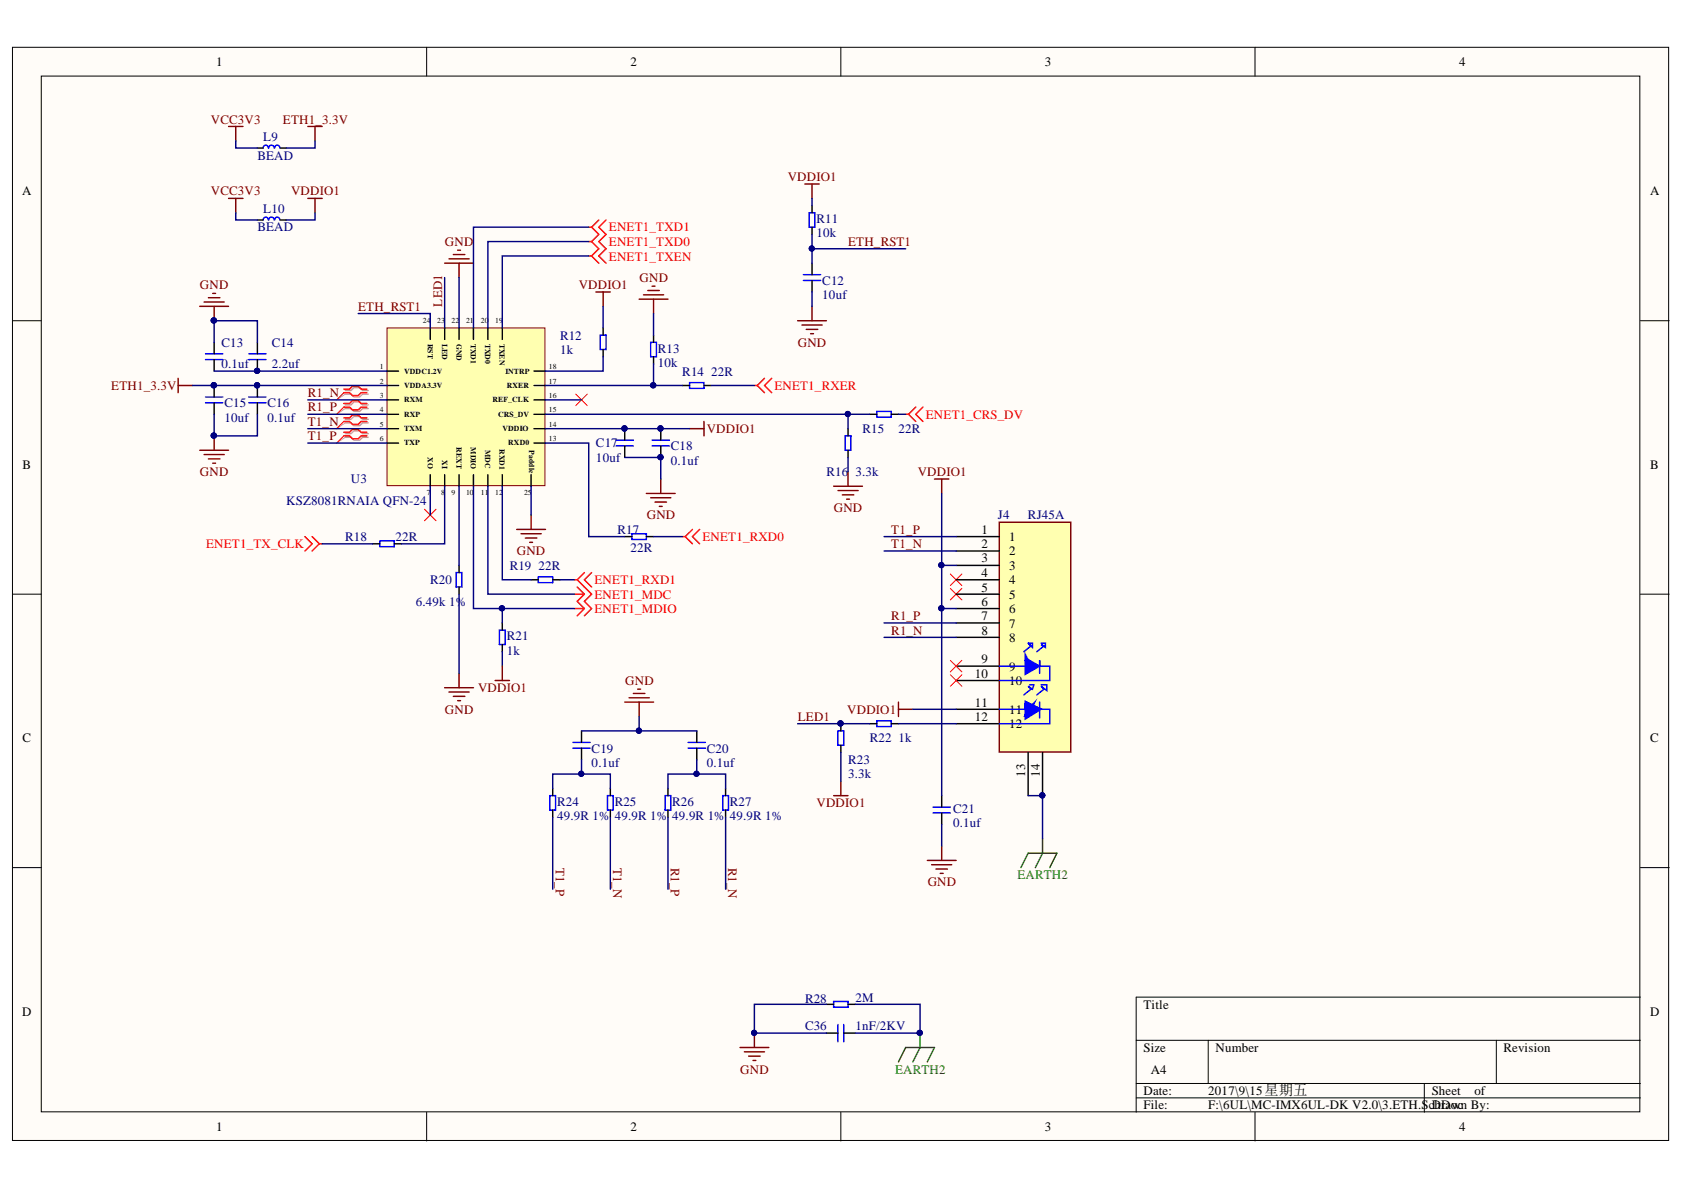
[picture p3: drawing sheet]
<svg xmlns="http://www.w3.org/2000/svg" width="297mm" height="210mm" viewBox="0 0 297 210" stroke-linecap="round" stroke-linejoin="round" font-family="sans-serif">
<defs><g id="words">
<g font-size="2.3">
<text x="38.1" y="11.7">1</text>
<text x="111.2" y="11.7">2</text>
<text x="184.3" y="11.7">3</text>
<text x="257.4" y="11.7">4</text>
<text x="3.9" y="34.5">A</text>
<text x="291.1" y="34.5">A</text>
<text x="4" y="82.7">B</text>
<text x="291.1" y="82.7">B</text>
<text x="173.1" y="94.1">1</text>
<text x="178" y="95.4">1</text>
<text x="173.1" y="101.7">4</text>
<text x="173.1" y="99.2">3</text>
<text x="173.1" y="96.7">2</text>
<text x="178" y="100.5">3</text>
<text x="178" y="97.9">2</text>
<text x="173.1" y="106.9">6</text>
<text x="173.1" y="104.4">5</text>
<text x="178" y="105.6">5</text>
<text x="178" y="103">4</text>
<text x="173.1" y="112">8</text>
<text x="173.1" y="109.4">7</text>
<text x="178" y="113.2">8</text>
<text x="178" y="110.7">7</text>
<text x="178" y="108.2">6</text>
<text x="171.9" y="119.6">10</text>
<text x="173.1" y="117">9</text>
<text x="178" y="118.3">9</text>
<text x="171.9" y="124.6">11</text>
<text x="178" y="120.8">10</text>
<text x="178" y="125.9">11</text>
<text x="4" y="131">C</text>
<text x="171.9" y="127.2">12</text>
<text x="178" y="128.4">12</text>
<text x="291.1" y="131">C</text>
<text x="180.8" y="137.1" transform="rotate(-90 180.8 137.1)">13</text>
<text x="183.4" y="137.1" transform="rotate(-90 183.4 137.1)">14</text>
<text x="3.9" y="179.2">D</text>
<text x="201.7" y="177.9">Title</text>
<text x="291.1" y="179.2">D</text>
<text x="201.7" y="185.6">Size</text>
<text x="214.4" y="185.6">Number</text>
<text x="265.2" y="185.6">Revision</text>
<text x="203" y="189.4">A4</text>
<text x="201.7" y="193.2">Date:</text>
<text x="201.7" y="195.7">File:</text>
<text x="213.1" y="193.2">2017\9\15星期五</text>
<text x="213.1" y="195.7">F:\6UL\MC-IMX6UL-DK V2.0\3.ETH.SchDoc</text>
<text x="252.5" y="193.2">Sheet</text>
<text x="252.5" y="195.7">Drawn By:</text>
<text x="260.1" y="193.2">of</text>
<text x="38.1" y="199.5">1</text>
<text x="111.2" y="199.5">2</text>
<text x="184.3" y="199.5">3</text>
<text x="257.4" y="199.5">4</text>
</g>
<g font-size="2.3" fill="#800000">
<text x="37.2" y="21.8">VCC3V3</text>
<text x="49.9" y="21.8">ETH1_3.3V</text>
<text x="37.2" y="34.5">VCC3V3</text>
<text x="51.3" y="34.5">VDDIO1</text>
<text x="139" y="31.9">VDDIO1</text>
<text x="78.5" y="43.4">GND</text>
<text x="149.6" y="43.4">ETH_RST1</text>
<text x="35.3" y="51">GND</text>
<text x="102.1" y="51">VDDIO1</text>
<text x="112.8" y="49.8">GND</text>
<text x="63.2" y="54.8">ETH_RST1</text>
<text x="78" y="54.1" transform="rotate(-90 78 54.1)">LED1</text>
<text x="140.7" y="61.2">GND</text>
<text x="19.6" y="68.8">ETH1_3.3V</text>
<text x="54.3" y="70">R1_N</text>
<text x="54.3" y="72.6">R1_P</text>
<text x="54.3" y="75.1">T1_N</text>
<text x="54.3" y="77.6">T1_P</text>
<text x="124.7" y="76.4">VDDIO1</text>
<text x="35.3" y="84">GND</text>
<text x="161.9" y="84">VDDIO1</text>
<text x="114.1" y="91.6">GND</text>
<text x="147.1" y="90.3">GND</text>
<text x="157.2" y="94.1">T1_P</text>
<text x="91.2" y="97.9">GND</text>
<text x="157.2" y="96.7">T1_N</text>
<text x="157.2" y="112">R1_N</text>
<text x="157.2" y="109.4">R1_P</text>
<text x="78.5" y="125.9">GND</text>
<text x="84.3" y="122.1">VDDIO1</text>
<text x="110.3" y="120.8">GND</text>
<text x="149.4" y="125.9">VDDIO1</text>
<text x="140.7" y="127.2">LED1</text>
<text x="144" y="142.4">VDDIO1</text>
<text x="98" y="153" transform="rotate(90 98 153)">T1_P</text>
<text x="108.2" y="153" transform="rotate(90 108.2 153)">T1_N</text>
<text x="118.3" y="153" transform="rotate(90 118.3 153)">R1_P</text>
<text x="128.5" y="153" transform="rotate(90 128.5 153)">R1_N</text>
<text x="163.6" y="156.3">GND</text>
<text x="130.6" y="189.4">GND</text>
</g>
<g font-size="2.3" fill="#000080">
<text x="45.4" y="28.1">BEAD</text>
<text x="46.4" y="24.8">L9</text>
<text x="45.4" y="40.8">BEAD</text>
<text x="46.4" y="37.5">L10</text>
<text x="144" y="39.3">R11</text>
<text x="144" y="41.8">10k</text>
<text x="145" y="50.3">C12</text>
<text x="145" y="52.8">10uf</text>
<text x="98.8" y="59.9">R12</text>
<text x="39.1" y="61.2">C13</text>
<text x="39.1" y="65">0.1uf</text>
<text x="48" y="61.2">C14</text>
<text x="48" y="65">2.2uf</text>
<text x="98.8" y="62.4">1k</text>
<text x="116" y="62.2">R13</text>
<text x="116" y="64.7">10k</text>
<text x="39.6" y="71.8">C15</text>
<text x="47.2" y="71.8">C16</text>
<text x="120.3" y="66.2">R14</text>
<text x="125.4" y="66.2">22R</text>
<text x="39.6" y="74.4">10uf</text>
<text x="47.2" y="74.4">0.1uf</text>
<text x="152.1" y="76.4">R15</text>
<text x="158.5" y="76.4">22R</text>
<text x="105.1" y="78.9">C17</text>
<text x="105.1" y="81.5">10uf</text>
<text x="118.3" y="79.4">C18</text>
<text x="118.3" y="82">0.1uf</text>
<text x="145.8" y="84">R16</text>
<text x="150.9" y="84">3.3k</text>
<text x="50.5" y="89.1">KSZ8081RNAIA QFN-24</text>
<text x="61.9" y="85.3">U3</text>
<text x="60.9" y="95.4">R18</text>
<text x="69.8" y="95.4">22R</text>
<text x="108.9" y="94.1">R17</text>
<text x="176" y="91.6">J4</text>
<text x="181.3" y="91.6">RJ45A</text>
<text x="89.9" y="100.5">R19</text>
<text x="95" y="100.5">22R</text>
<text x="111.2" y="97.4">22R</text>
<text x="73.3" y="106.9">6.49k 1%</text>
<text x="75.9" y="103">R20</text>
<text x="89.4" y="113">R21</text>
<text x="89.4" y="115.5">1k</text>
<text x="153.4" y="131">R22</text>
<text x="158.5" y="131">1k</text>
<text x="104.4" y="132.7">C19</text>
<text x="104.4" y="135.3">0.1uf</text>
<text x="124.7" y="132.7">C20</text>
<text x="124.7" y="135.3">0.1uf</text>
<text x="149.6" y="134.8">R23</text>
<text x="149.6" y="137.3">3.3k</text>
<text x="98.3" y="142.1">R24</text>
<text x="108.4" y="142.1">R25</text>
<text x="118.6" y="142.1">R26</text>
<text x="128.7" y="142.1">R27</text>
<text x="168.1" y="143.4">C21</text>
<text x="98.3" y="144.7">49.9R 1%</text>
<text x="108.4" y="144.7">49.9R 1%</text>
<text x="118.6" y="144.7">49.9R 1%</text>
<text x="128.7" y="144.7">49.9R 1%</text>
<text x="168.1" y="145.9">0.1uf</text>
<text x="142" y="176.9">R28</text>
<text x="150.9" y="176.7">2M</text>
<text x="142" y="181.7">C36</text>
<text x="150.9" y="181.7">1nF/2KV</text>
</g>
<g font-size="2.3" fill="#f00">
<text x="107.4" y="40.8">ENET1_TXD1</text>
<text x="107.4" y="43.4">ENET1_TXD0</text>
<text x="107.4" y="46">ENET1_TXEN</text>
<text x="136.6" y="68.8">ENET1_RXER</text>
<text x="163.3" y="73.8">ENET1_CRS_DV</text>
<text x="123.9" y="95.4">ENET1_RXD0</text>
<text x="36.4" y="96.7">ENET1_TX_CLK</text>
<text x="104.9" y="103">ENET1_RXD1</text>
<text x="104.9" y="105.6">ENET1_MDC</text>
<text x="104.9" y="108.2">ENET1_MDIO</text>
</g>
<g font-size="2.3" fill="#008000">
<text x="179.5" y="155">EARTH2</text>
<text x="157.9" y="189.4">EARTH2</text>
</g>
<g font-size="1.4">
<text x="74.6" y="56.9">24</text>
<text x="77.1" y="56.9">23</text>
<text x="79.7" y="56.9">22</text>
<text x="82.2" y="56.9">21</text>
<text x="84.8" y="56.9">20</text>
<text x="87.4" y="56.9">19</text>
<text x="67" y="65.1">1</text>
<text x="71.3" y="65.9">VDDC1.2V</text>
<text x="89.1" y="65.9">INTRP</text>
<text x="96.8" y="65.1">18</text>
<text x="67" y="67.7">2</text>
<text x="67" y="70.2">3</text>
<text x="71.3" y="68.4">VDDA3.3V</text>
<text x="71.3" y="71">RXM</text>
<text x="86.9" y="71">REF_CLK</text>
<text x="89.4" y="68.4">RXER</text>
<text x="96.8" y="70.2">16</text>
<text x="96.8" y="67.7">17</text>
<text x="67" y="72.7">4</text>
<text x="67" y="77.8">6</text>
<text x="67" y="75.3">5</text>
<text x="71.3" y="73.5">RXP</text>
<text x="71.3" y="76">TXM</text>
<text x="87.9" y="73.5">CRS_DV</text>
<text x="88.6" y="76">VDDIO</text>
<text x="96.8" y="77.8">13</text>
<text x="96.8" y="75.3">14</text>
<text x="96.8" y="72.7">15</text>
<text x="71.3" y="78.6">TXP</text>
<text x="89.6" y="78.6">RXD0</text>
<text x="75.3" y="87.4">7</text>
<text x="77.8" y="87.4">8</text>
<text x="79.7" y="87.4">9</text>
<text x="82.2" y="87.4">10</text>
<text x="84.8" y="87.4">11</text>
<text x="87.4" y="87.4">12</text>
<text x="92.4" y="87.4">25</text>
</g>
<g font-size="1.3">
<text x="75.4" y="60.7" transform="rotate(90 75.4 60.7)">RST</text>
<text x="78" y="60.7" transform="rotate(90 78 60.7)">LED</text>
<text x="80.5" y="60.7" transform="rotate(90 80.5 60.7)">GND</text>
<text x="83.1" y="60.7" transform="rotate(90 83.1 60.7)">TXD1</text>
<text x="85.6" y="60.7" transform="rotate(90 85.6 60.7)">TXD0</text>
<text x="88.1" y="60.7" transform="rotate(90 88.1 60.7)">TXEN</text>
<text x="75.4" y="80.7" transform="rotate(90 75.4 80.7)">XO</text>
<text x="78" y="81.2" transform="rotate(90 78 81.2)">XI</text>
<text x="80.5" y="78.9" transform="rotate(90 80.5 78.9)">REXT</text>
<text x="83.1" y="78.9" transform="rotate(90 83.1 78.9)">MDIO</text>
<text x="85.6" y="79.4" transform="rotate(90 85.6 79.4)">MDC</text>
<text x="88.1" y="79.2" transform="rotate(90 88.1 79.2)">RXD1</text>
<text x="93.4" y="79.4" transform="rotate(90 93.4 79.4)">Paddle</text>
</g>
</g></defs>
<g fill="#fffcf8" stroke="#000" stroke-width=".18">
<path d="M2.2 8.3h292.1v192.9h-292.1z"/>
<path d="M7.3 13.4h281.9v182.7h-281.9z"/>
</g>
<g fill="none" stroke="#000" stroke-width=".18">
<path d="M75.3 8.3v5.1M148.3 8.3v5.1M221.4 8.3v5.1M2.2 56.6h5.1M289.3 56.6h5.1M2.2 104.8h5.1M289.3 104.8h5.1M2.2 153h5.1M289.3 153h5.1M289.3 175.9h-88.9v20.3M75.3 196.2v5.1M148.3 196.2v5.1"/>
<path d="M200.4 183.5h88.9M200.4 191.1h88.9M200.4 193.7h88.9M213.1 183.5v7.6M221.4 196.2v5.1M251.2 191.1v5.1M263.9 183.5v7.6"/>
</g>
<g fill="none" stroke="#00f" stroke-width=".25">
<path d="M47.3 26.1a.46 .46 0 0 0-.4-.5 .46 .46 0 0 0-.5 .5M48.3 26.1a.47 .47 0 0 0-.4-.5 .47 .47 0 0 0-.5 .5M49.4 26.1a.46 .46 0 0 0-.5-.5 .46 .46 0 0 0-.4 .5M36.3 62.4h3M36.3 63.4h3M36.3 70h3M36.3 71h3M43.9 62.4h3M43.9 63.4h3M43.9 70h3M43.9 71h3M108.7 77.6h3"/>
<path d="M108.7 78.7h3M115 77.6h3.1M115 78.7h3.1M80.5 101h1v2.5h-1zM101 131h3.1M101 132h3.1M121.4 131h3M121.4 132h3M97 140.3h1v2.6h-1zM107.1 140.3h1.1v2.6h-1.1zM117.3 140.3h1v2.6h-1zM127.5 140.3h1v2.6h-1z"/>
<path d="M164.6 143.4h3M164.6 142.4h3"/>
</g>
<g fill="none" stroke="#000" stroke-width=".25">
<path d="M45.4 26.1h1M49.5 26.1h1M37.8 60.4v2M37.8 63.4v2.1M37.8 68v2M37.8 71v2.1M45.4 60.4v2M45.4 63.4v2.1M45.4 68v2M45.4 71v2.1M110.2 75.6v2M110.2 78.7v2"/>
<path d="M116.6 75.6v2M116.6 78.7v2M81 99.7v1.3M81 103.5v1.3M97.5 139.1v1.2M102.6 128.9v2.1M102.6 132v2M107.7 139.1v1.2M117.8 139.1v1.2M122.9 128.9v2.1M122.9 132v2M128 139.1v1.2"/>
<path d="M97.5 142.9v1.3M107.7 142.9v1.3M117.8 142.9v1.3M128 142.9v1.3M166.1 140.3v2.1M166.1 143.4v2"/>
</g>
<g fill="#000080" stroke="#000080" stroke-width=".18">
<circle cx="45.3" cy="65.4" r=".46"/>
<circle cx="37.7" cy="68" r=".47"/>
<circle cx="45.3" cy="68" r=".46"/>
<circle cx="110.1" cy="75.6" r=".46"/>
<circle cx="116.5" cy="80.6" r=".46"/>
<circle cx="116.5" cy="75.6" r=".46"/>
</g>
<path d="M40.3 22.3h2.6M41.6 22.3v2.5M54.3 22.3h2.5M55.6 22.3v2.5M31.4 66.7v2.6M31.4 68h2.6" fill="none" stroke="#800000" stroke-width=".25"/>
<path d="M60.9 68.9h1l.5-.5h1l.5 .5h1.1M60.9 69.5h1l.5 .5h1l.5-.5h1.1M60.9 71.4h1l.5-.5h1l.5 .5h1.1M60.9 72.1h1l.5 .5h1l.5-.5h1.1M60.9 74h1l.5-.5h1l.5 .5h1.1M60.9 74.6h1l.5 .5h1l.5-.5h1.1M60.9 76.5h1l.5-.5h1l.5 .5h1.1M60.9 77.1h1l.5 .5h1l.5-.5h1.1" fill="none" stroke="#d0a19e" stroke-width=".25"/>
<path d="M60.9 69.5l-1.5 1M60.9 72.1l-1.5 1M60.9 74.6l-1.5 1M60.9 77.1l-1.5 1.1" fill="none" stroke="#d0a19e" stroke-width=".18"/>
<path d="M60.6 68.6h1.1l.5-.5h1l.5 .5h1M60.6 69.3h1.1l.5 .5h1l.5-.5h1M60.6 71.2h1.1l.5-.5h1l.5 .5h1M60.6 71.8h1.1l.5 .5h1l.5-.5h1M60.6 73.7h1.1l.5-.5h1l.5 .5h1M60.6 74.3h1.1l.5 .6h1l.5-.6h1M60.6 76.2h1.1l.5-.5h1l.5 .5h1M60.6 76.9h1.1l.5 .5h1l.5-.5h1" fill="none" stroke="#f00" stroke-width=".25"/>
<path d="M60.6 69.3l-1.2 1.2M60.6 71.8l-1.2 1.3M60.6 74.3l-1.2 1.3M60.6 76.9l-1.2 1.3M167.6 101.3l2.1 2M167.6 103.8l2.1 2M169.7 101.3l-2.1 2M169.7 103.8l-2.1 2" fill="none" stroke="#f00" stroke-width=".18"/>
<path d="M176.3 92.1h12.6v40.6h-12.6z" fill="#ffffb0" stroke="#800000" stroke-width=".25"/>
<g fill="none" stroke="#000" stroke-width=".25">
<path d="M45.4 38.8h1M49.5 38.8h1M143.2 36.3v1.2M106.4 57.8v1.3M115.3 59.1v1.3M143.2 40.1v1.2M143.2 46.4v2.1M143.2 49.5v2M106.4 61.7v1.2M115.3 62.9v1.3M120.4 68h1.2M124.2 68h1.2"/>
<path d="M149.6 75.6v1.3M149.6 79.4v1.3M153.4 73.1h1.3M157.2 73.1h1.3M110.2 94.7h1.3M114 94.7h1.3M168.6 99.7h7.7M168.6 97.2h7.7M168.6 94.7h7.7M88.6 109.9v1.3M88.6 113.7v1.3M93.7 102.3h1.3"/>
<path d="M97.5 102.3h1.3M168.6 112.4h7.7M168.6 109.9h7.7M168.6 107.3h7.7M168.6 104.8h7.7M168.6 102.3h7.7M168.6 117.5h7.7M148.3 127.7v1.2M148.3 131.5v1.2M153.4 127.7h1.3M157.2 127.7h1.3M168.6 120h7.7"/>
<path d="M168.6 125.1h7.7M168.6 127.7h7.7M181.4 132.7v7.6M183.9 132.7v7.6"/>
</g>
<g fill="none" stroke="#00f" stroke-width=".25">
<path d="M47.3 38.8a.46 .46 0 0 0-.4-.5 .46 .46 0 0 0-.5 .5M48.3 38.8a.47 .47 0 0 0-.4-.5 .47 .47 0 0 0-.5 .5M49.4 38.8a.46 .46 0 0 0-.5-.5 .46 .46 0 0 0-.5 .5M142.7 37.5h1v2.6h-1zM105.9 59.1h1v2.6h-1zM141.7 49.5h3.1M141.7 48.5h3.1M114.8 60.4h1v2.5h-1zM121.6 67.5h2.6v1h-2.6zM149.1 76.9h1v2.5h-1zM154.7 72.6h2.5v1h-2.5zM111.5 94.1h2.5v1.1h-2.5z"/>
<path d="M88.1 111.2h1v2.5h-1zM95 101.8h2.5v1h-2.5zM176.3 117.5h4.8M181.1 116.5v2.3M181.4 113.4h.7v.8l-.7-.8 .5 .5-1.3 1.1M183.4 118.8v-2.3v1h1.8v2.5h-8.9M183.6 113.4h.8v.8l-.8-.5 .5 .2-1.2 1.1M147.8 128.9h1v2.6h-1zM154.7 127.1h2.5v1.1h-2.5zM176.3 125.1h4.8M181.6 120.8h.8l-.3 .8-.7-.5 .5 .5-1.3 1M183.4 125.1h1.8v2.6h-8.9"/>
<path d="M183.4 123.8v2.8M183.6 120.8h1.1v1l-1.1-.7 .5 .5-1.2 1"/>
</g>
<path d="M181.1 116.5l1.8 1-1.8 1v-2l.5 1h1M181.1 125.1v-1v2.3l2-1.3-2-.7v-.3l1.5 .8-1.2 .7 .2-.5-.2 .3" fill="none" stroke="#00f" stroke-width=".76"/>
<g fill="#000080" stroke="#000080" stroke-width=".18">
<circle cx="183.8" cy="140.3" r=".46"/>
<circle cx="148.3" cy="127.6" r=".46"/>
<circle cx="37.7" cy="56.5" r=".46"/>
</g>
<path d="M180.1 153l1.3-2.5h5l-1.2 2.5M183.9 148v2.5l-1.3 2.5" fill="none" stroke="#008000" stroke-width=".25"/>
<path d="M167.6 116.5l2.1 2M167.6 119l2.1 2.1M169.7 116.5l-2.1 2M169.7 119l-2.1 2.1" fill="none" stroke="#f00" stroke-width=".18"/>
<g fill="none" stroke="#800000" stroke-width=".25">
<path d="M40.3 35h2.6M41.6 35v2.5M54.3 35h2.5M55.6 35v2.5M35.2 54h5.1M36 53.3h3.6M36.8 52.5h2M37.5 51.8h.5M37.8 54v2.6M105.1 51.5h2.6M106.4 51.5v2.5M140.7 56.6h5.1"/>
<path d="M141.5 57.3h3.5M142.2 58.1h2M143 58.9h.5M143.2 54v2.6M121.6 75.6h2.6M124.2 74.3v2.6M164.8 84.5h2.6M166.1 84.5v2.5M148.3 137.8v2.5M158.5 123.8v2.6M158.5 125.1h2.5M147 140.3h2.6"/>
</g>
<path d="M68.3 57.8h27.8v27.9h-27.8z" fill="#ffffb0" stroke="#800000" stroke-width=".18"/>
<g fill="none" stroke="#000" stroke-width=".25">
<path d="M75.9 57.8v2.1M78.4 57.8v2.1M81 57.8v2.1M83.5 57.8v2.1M86.1 57.8v2.1M88.6 57.8v2.1M68.3 65.5h2M68.3 68h2M68.3 70.5h2M68.3 73.1h2M68.3 75.6h2M68.3 78.2h2"/>
<path d="M94.2 65.5h2M94.2 68h2M94.2 70.5h2M94.2 73.1h2M94.2 75.6h2M94.2 78.2h2M65.7 95.9h1.3M69.5 95.9h1.3M75.9 83.7v2.1M78.4 83.7v2.1M81 83.7v2.1M83.5 83.7v2.1"/>
<path d="M86.1 83.7v2.1M88.6 83.7v2.1M93.7 83.7v2.1M145.8 177.2h1.2M149.6 177.2h1.3M145.8 182.2h2M148.8 182.2h2.1"/>
</g>
<g fill="none" stroke="#800000" stroke-width=".25">
<path d="M142 32.5h2.5M143.2 32.5v2.5M78.4 46.4h5.1M79.2 45.7h3.6M80 44.9h2M80.7 44.1h.5M81 46.4v2.6M112.7 52.8h5.1M113.5 52h3.6M114.3 51.2h2M115 50.5h.5M115.3 52.8v2.5"/>
<path d="M35.2 79.4h5.1M37.8 76.9v2.5M36 80.2h3.6M36.8 80.9h2M37.5 81.7h.5M91.1 93.4h5.1M91.9 94.1h3.6M92.7 94.9h2M93.4 95.7h.5M93.7 90.8v2.6M114 87h5.1M114.8 87.8h3.5"/>
<path d="M115.5 88.6h2.1M116.3 89.3h.5M116.6 84.5v2.5M147 85.8h5.1M147.8 86.5h3.6M148.6 87.3h2M149.3 88.1h.5M149.6 83.2v2.6M81 118.8v2.5M88.6 117.5v2.5M78.4 121.3h5.1M79.2 122.1h3.6"/>
<path d="M80 122.8h2M80.7 123.6h.5M87.3 120h2.6M110.2 123.8h5.1M111 123.1h3.5M111.7 122.3h2.1M112.5 121.6h.5M112.7 123.8v2.6M163.6 151.8h5M164.3 152.5h3.6M165.1 153.3h2M165.8 154.1h.6"/>
<path d="M166.1 149.2v2.6M130.5 184.8h5.1M131.3 185.5h3.5M132.1 186.3h2M132.8 187.1h.5M133.1 182.2v2.6"/>
</g>
<g fill="#000080" stroke="#000080" stroke-width=".18">
<circle cx="37.7" cy="76.8" r=".46"/>
<circle cx="162.2" cy="182.2" r=".46"/>
<circle cx="133" cy="182.2" r=".46"/>
<circle cx="116.5" cy="80.6" r=".46"/>
<circle cx="102.5" cy="136.5" r=".46"/>
<circle cx="122.9" cy="136.5" r=".46"/>
<circle cx="112.7" cy="128.9" r=".46"/>
<circle cx="183.8" cy="140.3" r=".46"/>
<circle cx="166" cy="99.7" r=".46"/>
<circle cx="166" cy="107.3" r=".46"/>
<circle cx="148.3" cy="127.6" r=".46"/>
<circle cx="88.5" cy="107.3" r=".46"/>
<circle cx="115.2" cy="68" r=".47"/>
<circle cx="149.5" cy="73" r=".46"/>
<circle cx="45.3" cy="68" r=".46"/>
<circle cx="37.7" cy="68" r=".47"/>
<circle cx="45.3" cy="65.4" r=".46"/>
<circle cx="110.1" cy="75.6" r=".46"/>
<circle cx="116.5" cy="75.6" r=".46"/>
<circle cx="143.2" cy="43.8" r=".46"/>
<circle cx="37.7" cy="56.5" r=".46"/>
</g>
<g fill="none" stroke="#f00" stroke-width=".25">
<path d="M105.6 38.8l-1.2 1.3M106.9 38.8l-1.3 1.3 1.3 1.2-1.3 1.3 1.3 1.3-1.3 1.3 1.3 1.2M103.8 42.6h.6M103.8 40.1h.6M103.8 45.2h.6M104.4 42.6l1.2 1.3-1.2 1.3M104.4 40.1l1.2 1.2-1.2 1.3M104.4 45.2l1.2 1.2M133.1 68h.5M133.6 68l1.2 1.3M134.8 66.7l-1.2 1.3M136.1 66.7l-1.3 1.3 1.3 1.3"/>
<path d="M159.8 73.1h.5M160.3 73.1l1.2 1.2M161.5 71.8l-1.2 1.3M162.8 71.8l-1.3 1.3 1.3 1.2M53.8 94.7l1.3 1.2-1.3 1.3M55.1 94.7l1.2 1.2M56.3 95.9l-1.2 1.3M56.3 95.9h.5M120.4 94.7h.5M120.9 94.7l1.2 1.2M122.1 93.4l-1.2 1.3M123.4 93.4l-1.3 1.3 1.3 1.2"/>
<path d="M101.3 102.3h.5M101.3 107.3h1.8M101.3 104.8h1.8M101.8 102.3l2.6 2.5-1.3 1.3 1.3 1.2-1.3 1.3M101.8 103.5l1.3 1.3M103.1 101l-1.3 1.3M103.1 107.3l-1.3 1.3M103.1 104.8l-1.3 1.3 1.3 1.2M104.4 101l-1.3 1.3 1.3 1.2"/>
</g>
<path d="M101.6 69.5l2 2.1M103.6 69.5l-2 2.1M74.9 89.8l2 2.1M76.9 89.8l-2 2.1" fill="none" stroke="#f00" stroke-width=".18"/>
<path d="M67 95.4h2.5v1h-2.5zM147 176.6h2.6v1.1h-2.6zM147.8 180.7v3.1M148.8 180.7v3.1" fill="none" stroke="#00f" stroke-width=".25"/>
<path d="M158.5 187.3l1.3-2.5h5l-1.2 2.5M162.3 182.2v2.6l-1.3 2.5" fill="none" stroke="#008000" stroke-width=".25"/>
<g fill="none" stroke="#000080" stroke-width=".25">
<path d="M41.6 24.8v1.3h3.8M41.6 37.5v1.3h3.8M55.6 24.8v1.3h-5.1M55.6 37.5v1.3h-5.1M143.2 35v1.3M63.2 55.3h12.7v2.5M78.4 49v8.8M81 49v8.8M103.8 45.2h-15.2v12.6M103.8 42.6h-17.7v15.2M103.8 40.1h-20.3v17.7M106.4 54v3.8"/>
<path d="M115.3 55.3v3.8M143.2 41.3v5.1M143.2 51.5v2.5M143.2 43.9h16.6M34 68h34.3M37.8 65.5h30.5M37.8 60.4v-3.8h7.6v3.8M37.8 73.1v3.8h7.6v-3.8M54.3 70.5h14M54.3 73.1h14M54.3 75.6h14M54.3 78.2h14"/>
<path d="M96.2 78.2h7.6v16.5h6.4M96.2 75.6h25.4M96.2 73.1h57.2M96.2 68h24.2M96.2 70.5h6.4M106.4 62.9v2.6h-10.2M115.3 64.2v3.8M125.4 68h7.7M149.6 73.1v2.5M158.5 73.1h1.3M56.8 95.9h8.9M75.9 85.8v5"/>
<path d="M78.4 85.8v10.1h-7.6M81 85.8v13.9M83.5 85.8v21.5h17.8M86.1 85.8v19h15.2M88.6 85.8v16.5h5.1M93.7 85.8v5M110.2 80.7h6.4v3.8M115.3 94.7h5.1M149.6 80.7v2.5M155.9 94.7h12.7M155.9 97.2h12.7M166.1 87v20.3h2.5"/>
<path d="M166.1 99.7h2.5M81 104.8v14M88.6 107.3v2.6M88.6 115v2.5M98.8 102.3h2.5M155.9 109.9h12.7M155.9 112.4h12.7M166.1 107.3v33M102.6 134v2.5h-5.1v2.6M102.6 136.5h5.1v2.6M112.7 126.4v2.5h-10.1M112.7 128.9h10.2"/>
<path d="M122.9 134v2.5h-5.1v2.6M122.9 136.5h5.1v2.6M140.7 127.7h12.7M148.3 132.7v5.1M158.5 127.7h10.1M161 125.1h7.6M97.5 144.2v12.6M107.7 144.2v12.6M117.8 144.2v12.6M128 144.2v12.6M166.1 145.4v3.8M181.4 140.3h2.5v7.7"/>
<path d="M145.8 177.2h-12.7v5h12.7M150.9 177.2h11.4v5h-11.4"/>
</g>
<use href="#words"/>
</svg>
